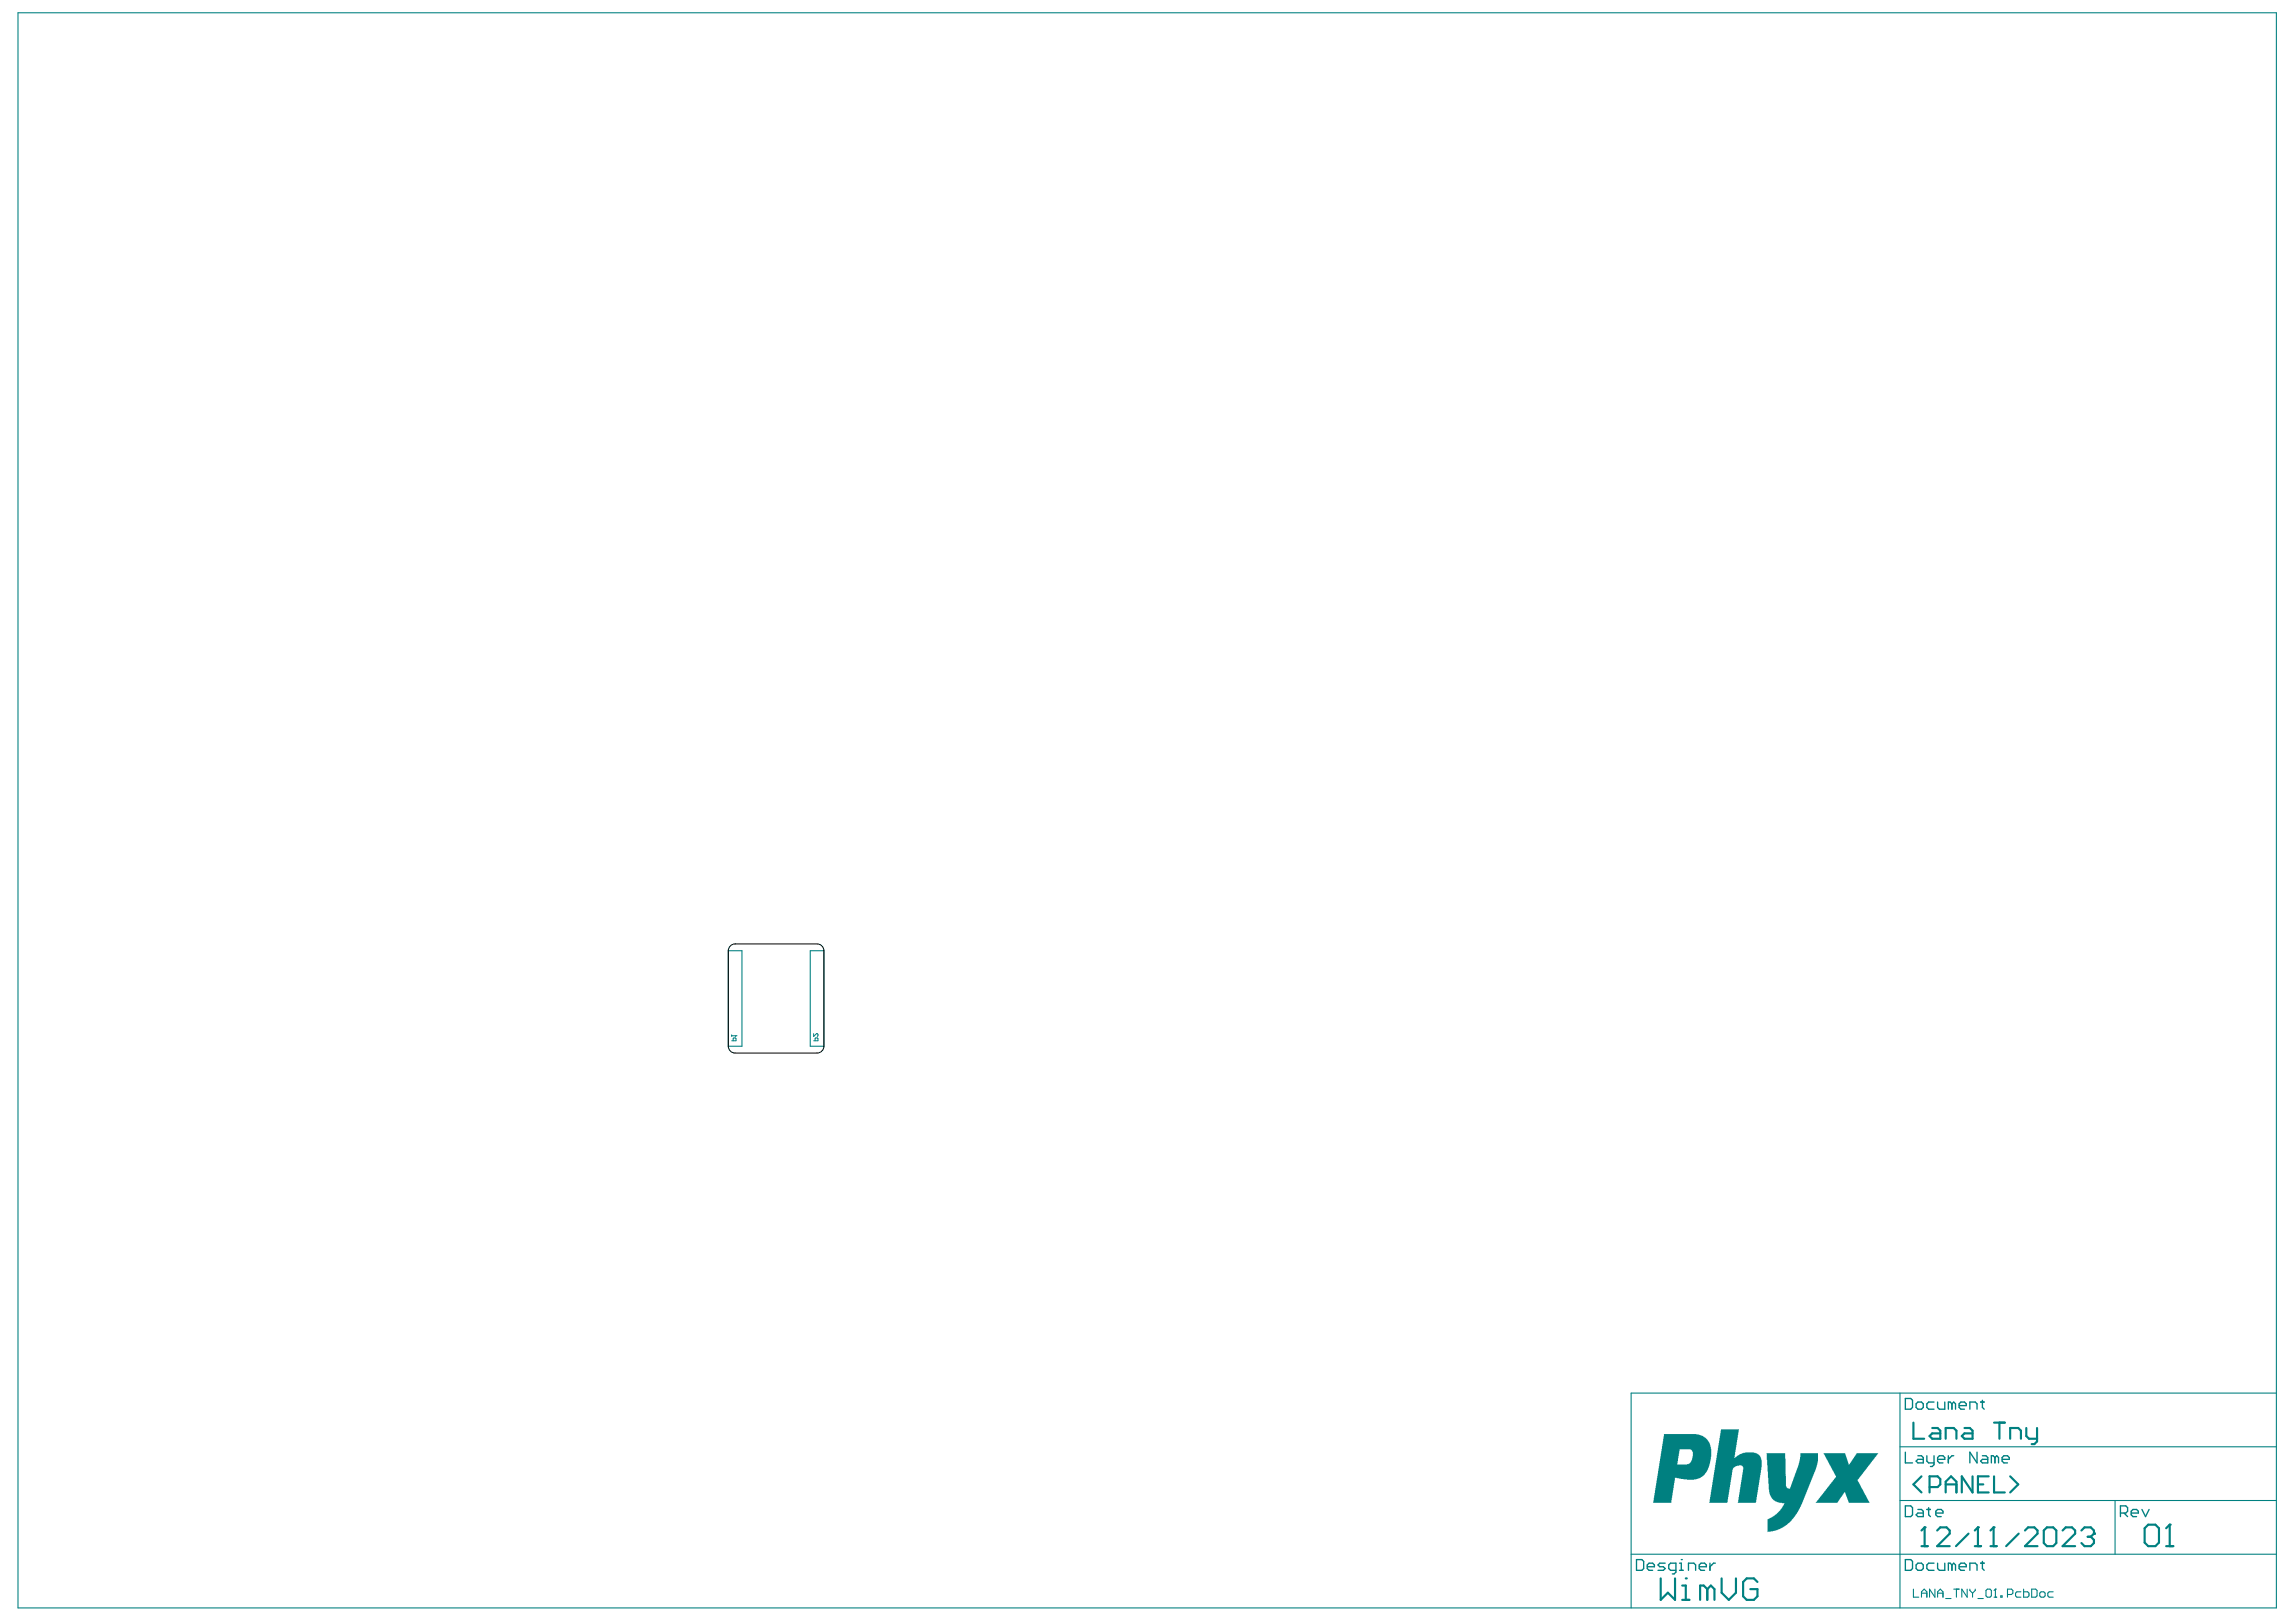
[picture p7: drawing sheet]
<svg xmlns="http://www.w3.org/2000/svg" width="297mm" height="210mm" viewBox="0 0 297 210" stroke-linecap="round" stroke-linejoin="round" font-family="sans-serif">
<path d="M94.2 123h1.8v12.4h-1.8zM104.8 123h1.8v12.4h-1.8z" fill="none" stroke="#008080" stroke-width=".14"/>
<path d="M94.7 134.7h.5v-.3l-.1-.1-.3 .1v.3M94.7 133.9v.2M94.7 134h.5M95.2 134h.1M95.2 134l-.1 .1M105.3 134.7h.5v-.3l-.1-.1-.2 .1v.3M105.3 133.8v.3l.3-.3 .2 .1-.1 .2" fill="none" stroke="#008080" stroke-width=".13"/>
<g fill="#008080">
<path d="M222.7 185h2.3l-.6 3.7 .6-.5 .8-.2h1.3l.4 .2 .3 .4 .1 .4v.9l-.7 4.6h-2.4l.7-4.2a.58 .58 0 0 0-.1-.6h-.7l-.3 .2a.59 .59 0 0 0-.3 .6l-.6 4h-2.4z"/>
<path d="M228.5 188.1h2.4l.2 4.2v.2l.3 .2 .2-.1 1.1-3.1 .2-.9v-.5h2.3v1l-.4 1.3-1.8 4.6-.8 1.2-1 1.2-1 .5-.8 .3-.7 .1v-1.2a.45 .45 0 0 1 .4-.7l.7-.4 .5-.6 .5-.9h-.6l-.6-.2-.4-.4-.2-.4-.2-.7z"/>
<path d="M235.9 188.1h2.8l.4 1.4 .2-.1 .9-1.3h2.8l-2.6 3.3a.38 .38 0 0 0 .1 .5l1.4 2.6h-2.7l-.5-1.4h-.1l-.9 1.4h-2.8l2.2-2.8 .2-.3a.34 .34 0 0 0 .1-.6z"/>
<path d="M215.3 185.6h4.2l.8 .2 .6 .5 .4 .7 .1 .5-.1 1.4-.2 .8-.3 .7-.3 .5-.5 .3-.8 .3h-.9l-1.6-.3-.5 3.3h-2.3zM217.3 187.6l-.3 1.9h1.3l.3-.1 .3-.5 .1-.7a.57 .57 0 0 0-.3-.6z"/>
</g>
<g fill="none" stroke="#008080" stroke-width=".14">
<path d="M2.3 1.7h292.2v206.4h-292.2zM245.8 187.2h48.7M245.8 194.2h48.7M245.8 180.3v27.8M273.6 194.2v6.9M294.5 180.3h-83.5v27.8M211 201.1h83.5M247.5 205.6v1.1h.7M248.6 206.7v-.7l.3-.4 .4 .4v.7M248.6 206.2h.7M250.3 205.6v1.1l-.7-1.1v1.1M250.7 206.2h.7"/>
<path d="M250.7 206.7v-.7l.3-.4 .4 .4v.7M251.7 206.9h.7M252.8 205.6h.7M253.1 205.6v1.1M254.5 205.6v1.1l-.7-1.1v1.1M254.8 205.6v.2l.4 .4M255.2 206.2v.5M255.5 205.6v.2l-.3 .4M255.9 206.9h.7M256.9 205.8l.2-.2h.4l.1 .2v.7l-.1 .2h-.4l-.2-.2zM258 206.7h.3M258.1 205.6h.1"/>
<path d="M258.1 205.6v1.1M258.1 205.6l-.1 .2M258.8 206.5h.2v.2h-.2zM259.7 206.3h.5l.2-.1v-.4l-.2-.2h-.5v1.1M261.5 206h-.6l-.1 .2v.3l.1 .2h.6M261.8 205.6v1.1h.5l.2-.2v-.3l-.2-.2h-.5M262.8 205.6h.6l.1 .2v.7l-.1 .2h-.6zM264.1 206h.3l.2 .2v.3l-.2 .2h-.3l-.2-.2v-.3zM265.6 206h-.5l-.2 .2v.3l.2 .2h.5"/>
</g>
<g fill="none" stroke="#008080" stroke-width=".28">
<path d="M247.5 184.1v2.1h1.4M248.6 191.1l-1.1 1 1.1 1M249 197.7h.1M249 197.7v2.4M249 197.7l-.4 .4M249.6 192.4h1.1l.3-.3v-.7l-.3-.3h-1.1v2M250 184.8h.7l.3 .3v1.1h-1l-.4-.4 .4-.3h1M250.6 198.1l.4-.4h.8l.4 .4v.4l-1.6 1.6h1.6M251.7 186.2v-1.4h1.1l.3 .3v1.1M251.7 193.1v-1.4l.7-.6 .7 .6v1.4M251.7 192.1h1.4M254.2 184.8h.6l.4 .3v1.1h-1l-.4-.4 .4-.3h1"/>
<path d="M254.7 198.5l-1.7 1.6M255.2 191.1v2l-1.4-2v2M255.9 192.1h.7M255.9 197.7h.1M255.9 197.7v2.4M255.9 197.7l-.4 .4M257.3 191.1h-1.4v2h1.4M257.9 197.7h.1M257.9 197.7v2.4M257.9 197.7l-.4 .4M258 191.1v2h1.4M258 184.1h1.4"/>
<path d="M258.7 184.1v2.1M260.1 191.1l1 1-1 1M260.1 186.2v-1.4h1l.4 .3v1.1M261.2 198.5l-1.7 1.6M262 198.1l.4-.4h.8l.4 .4v.4l-1.6 1.6h1.6M262.1 184.8v1l.4 .4h1M263.5 184.8v1.7l-.3 .4h-.4M264.4 198.1l.4-.4h.8l.4 .4v1.6l-.4 .4h-.8l-.4-.4zM266.8 198.1l.4-.4h.9l.4 .4v.4l-1.7 1.6h1.7M269.3 198.1l.4-.4h.8l.4 .4v.4M270.1 198.9h.4M270.5 198.9l.4 .4v.4l-.4 .4h-.8l-.4-.4"/>
<path d="M270.9 198.5h.1M270.9 198.5l-.4 .4M277.5 197.8l.4-.5h.9l.5 .5v1.8l-.5 .5h-.9l-.4-.5zM280.7 197.3h.1M280.7 197.3v2.8M280.7 197.3l-.5 .5M214.8 204.3v2.7l1-.9 .9 .9v-2.7M217.6 207h1M217.6 205.2h.5v1.8M218.1 204.3h.1M220.9 205.6l-.5-.4h-.5v1.8M220.9 205.6v1.4"/>
<path d="M220.9 205.6l.4-.4 .5 .4v1.4M222.7 204.3v1.8l1 .9 .9-.9v-1.8M227.4 204.7l-.5-.4h-.9l-.5 .4v1.9l.5 .4h.9l.5-.4v-1h-1M248.6 200.1h.8M255.5 200.1h.8M257.5 200.1h.8M280.2 200.1h1"/>
</g>
<g fill="none" stroke="#008080" stroke-width=".17">
<path d="M246.5 194.9h.7l.2 .2v.9l-.2 .3h-.7zM246.5 181h.7l.2 .2v.9l-.2 .3h-.7zM246.5 187.9v1.4h.9M247.9 181.7l.2-.3h.5l.2 .3v.4l-.2 .3h-.5l-.2-.3zM248.1 195.3h.5l.2 .3v.7h-.7l-.2-.3 .2-.2h.7M248.1 188.4h.5l.2 .2v.7h-.7l-.2-.2 .2-.2h.7M249.3 195.3h.4M249.3 188.4v.7l.2 .2h.7M249.5 195.1v.9l.2 .3M250.2 181.4h-.7l-.2 .3v.4l.2 .3h.7M250.2 188.4v1.1l-.2 .3h-.3M250.4 195.8h1v-.2l-.3-.3h-.4l-.3 .3v.4l.3 .3h.4"/>
<path d="M250.7 181.4v.7l.2 .3h.7v-1M250.7 188.9h.9v-.3l-.2-.2h-.5l-.2 .2v.5l.2 .2h.5M252.1 188.4v.9M252.5 181.7l-.2-.3h-.2v1M252.5 181.7v.7M252.5 181.7l.3-.3 .2 .3v.7M252.8 188.4h-.3l-.4 .5M253.5 181.9h.9v-.2l-.3-.3h-.4l-.2 .3v.4l.2 .3h.4M254.8 182.4v-1h.7l.3 .3v.7M255.8 187.9v1.4l-1-1.4v1.4M256.2 181.4h.5M256.5 188.4h.4l.3 .2v.7h-.7l-.3-.2 .3-.2h.7"/>
<path d="M256.5 181.2v.9l.2 .3M258.1 188.6l-.2-.2h-.3v.9M258.1 188.6v.7M258.1 188.6l.2-.2 .3 .2v.7M259 188.9h.9v-.3l-.2-.2h-.5l-.2 .2v.5l.2 .2h.5M274.3 195.8h.7l.3-.2v-.5l-.3-.2h-.7v1.4M274.8 195.8l.5 .5M275.7 195.8h.9v-.2l-.2-.3h-.5l-.2 .3v.4l.2 .3h.5M277.1 195.3l.5 1 .4-1M211.7 201.8h.7l.2 .3v.9l-.2 .2h-.7zM213.1 202.8h.9v-.3l-.2-.2h-.5l-.2 .2v.5l.2 .2h.5M215.4 202.3h-.7l-.2 .2 .2 .3h.5l.2 .2-.2 .2h-.7"/>
<path d="M216.8 203.2h-.7l-.2-.2v-.5l.2-.2h.7v1.1l-.2 .3h-.2M217.3 203.2h.4M217.3 202.3h.2v.9M217.5 201.8h.1M218.4 203.2v-.9h.7l.3 .2v.7M219.8 202.8h1v-.3l-.3-.2h-.4l-.3 .2v.5l.3 .2h.4M221.2 202.3v.9M221.9 202.3h-.2l-.5 .5M246.5 201.8h.7l.2 .3v.9l-.2 .2h-.7zM247.9 202.5l.2-.2h.5l.2 .2v.5l-.2 .2h-.5l-.2-.2zM250.2 202.3h-.7l-.2 .2v.5l.2 .2h.7M250.7 202.3v.7l.2 .2h.7v-.9"/>
<path d="M252.5 202.5l-.2-.2h-.2v.9M252.5 202.5v.7M252.5 202.5l.3-.2 .2 .2v.7M253.5 202.8h.9v-.3l-.3-.2h-.4l-.2 .2v.5l.2 .2h.4M254.8 203.2v-.9h.7l.3 .2v.7M256.2 202.3h.5M256.5 202.1v.9l.2 .2"/>
</g>
<path d="M94.5 122.4l.3-.2h.3h10.6a.88 .88 0 0 1 .9 .8v12.4a.88 .88 0 0 1-.9 .9h-10.6a.88 .88 0 0 1-.9-.9v-12.4l.1-.3z" fill="none" stroke="#000" stroke-width=".13"/>
</svg>
